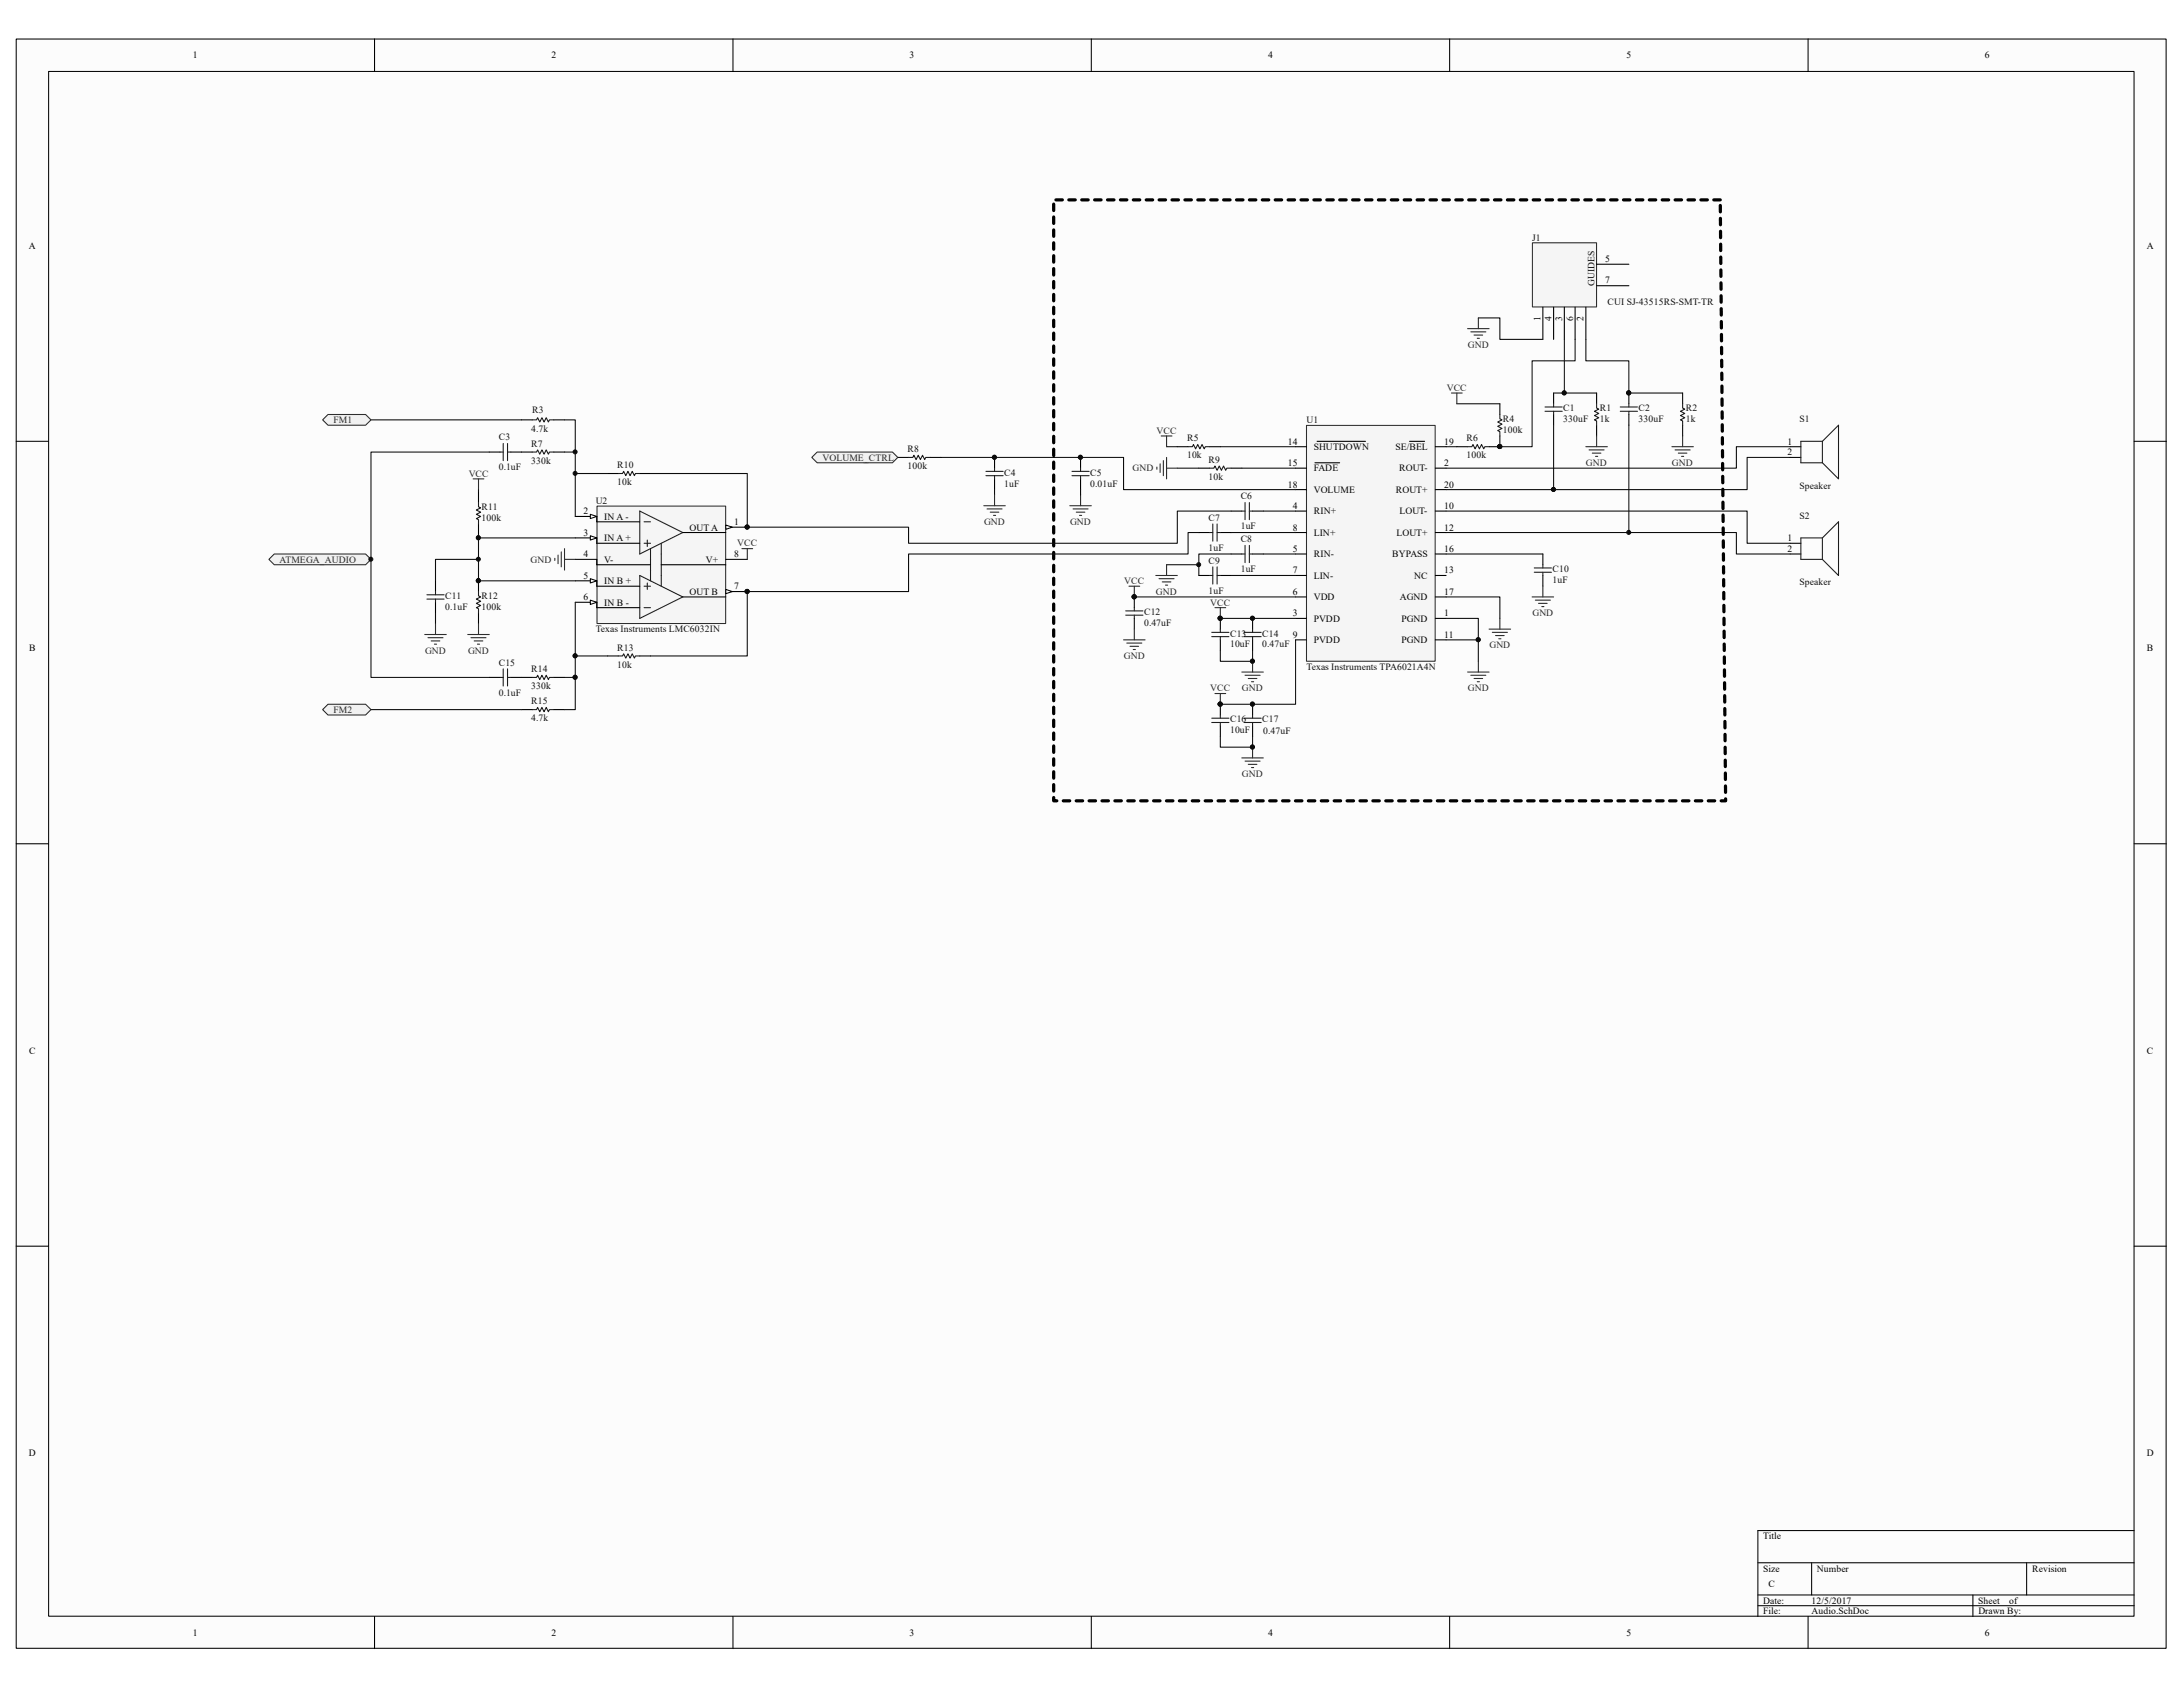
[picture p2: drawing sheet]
<svg xmlns="http://www.w3.org/2000/svg" width="279mm" height="216mm" viewBox="0 0 279 216" stroke-linecap="round" stroke-linejoin="round" font-family="sans-serif">
<defs><g id="words">
<g font-size="1.2">
<text x="24.7" y="7.5">1</text>
<text x="70.6" y="7.5">2</text>
<text x="116.4" y="7.5">3</text>
<text x="162.3" y="7.5">4</text>
<text x="208.2" y="7.5">5</text>
<text x="254" y="7.5">6</text>
<text x="3.7" y="31.8">A</text>
<text x="205.4" y="33.6">5</text>
<text x="274.8" y="31.8">A</text>
<text x="197.2" y="41" transform="rotate(-90 197.2 41)">1</text>
<text x="198.6" y="41" transform="rotate(-90 198.6 41)">4</text>
<text x="199.9" y="41" transform="rotate(-90 199.9 41)">3</text>
<text x="201.3" y="41" transform="rotate(-90 201.3 41)">6</text>
<text x="202.7" y="41" transform="rotate(-90 202.7 41)">2</text>
<text x="205.4" y="36.3">7</text>
<text x="164.8" y="56.9">14</text>
<text x="164.8" y="59.6">15</text>
<text x="168.1" y="57.6">SHUTDOWN</text>
<text x="178.6" y="57.6">SE/BEL</text>
<text x="184.8" y="56.9">19</text>
<text x="184.8" y="59.6">2</text>
<text x="228.8" y="56.9">1</text>
<text x="228.8" y="58.3">2</text>
<text x="74.7" y="65.8">2</text>
<text x="164.8" y="62.4">18</text>
<text x="165.5" y="65.2">4</text>
<text x="168.1" y="60.3">FADE</text>
<text x="168.1" y="63.1">VOLUME</text>
<text x="168.1" y="65.8">RIN+</text>
<text x="178.6" y="63.1">ROUT+</text>
<text x="179.1" y="60.3">ROUT-</text>
<text x="179.1" y="65.8">LOUT-</text>
<text x="184.8" y="62.4">20</text>
<text x="184.8" y="65.2">10</text>
<text x="74.7" y="71.3">4</text>
<text x="74.7" y="68.6">3</text>
<text x="77.3" y="69.3">IN A +</text>
<text x="77.3" y="66.5">IN A -</text>
<text x="88.3" y="67.9">OUT A</text>
<text x="94" y="67.2">1</text>
<text x="94" y="71.3">8</text>
<text x="165.5" y="67.9">8</text>
<text x="165.5" y="70.7">5</text>
<text x="168.1" y="68.6">LIN+</text>
<text x="168.1" y="71.3">RIN-</text>
<text x="178.2" y="71.3">BYPASS</text>
<text x="178.7" y="68.6">LOUT+</text>
<text x="184.8" y="67.9">12</text>
<text x="184.8" y="70.7">16</text>
<text x="228.8" y="69.3">1</text>
<text x="228.8" y="70.7">2</text>
<text x="74.7" y="76.8">6</text>
<text x="74.7" y="74.1">5</text>
<text x="77.3" y="72">V-</text>
<text x="77.3" y="77.5">IN B -</text>
<text x="77.3" y="74.8">IN B +</text>
<text x="88.3" y="76.1">OUT B</text>
<text x="90.3" y="72">V+</text>
<text x="94" y="75.4">7</text>
<text x="165.5" y="73.4">7</text>
<text x="165.5" y="76.1">6</text>
<text x="168.1" y="74.1">LIN-</text>
<text x="168.1" y="76.8">VDD</text>
<text x="179.2" y="76.8">AGND</text>
<text x="181" y="74.1">NC</text>
<text x="184.8" y="73.4">13</text>
<text x="184.8" y="76.1">17</text>
<text x="3.7" y="83.4">B</text>
<text x="165.5" y="78.9">3</text>
<text x="165.5" y="81.6">9</text>
<text x="168.1" y="79.5">PVDD</text>
<text x="168.1" y="82.3">PVDD</text>
<text x="179.4" y="79.5">PGND</text>
<text x="179.4" y="82.3">PGND</text>
<text x="184.8" y="78.9">1</text>
<text x="184.8" y="81.6">11</text>
<text x="274.8" y="83.4">B</text>
<text x="3.7" y="134.8">C</text>
<text x="274.8" y="134.8">C</text>
<text x="3.7" y="186.4">D</text>
<text x="274.8" y="186.4">D</text>
<text x="225.7" y="197">Title</text>
<text x="225.7" y="201.1">Size</text>
<text x="226.4" y="203.2">C</text>
<text x="232.5" y="201.1">Number</text>
<text x="260.1" y="201.1">Revision</text>
<text x="24.7" y="209.3">1</text>
<text x="70.6" y="209.3">2</text>
<text x="116.4" y="209.3">3</text>
<text x="162.3" y="209.3">4</text>
<text x="208.2" y="209.3">5</text>
<text x="225.7" y="205.2">Date:</text>
<text x="225.7" y="206.6">File:</text>
<text x="231.9" y="205.2">12/5/2017</text>
<text x="231.9" y="206.6">Audio.SchDoc</text>
<text x="253.2" y="205.2">Sheet</text>
<text x="253.2" y="206.6">Drawn By:</text>
<text x="254" y="209.3">6</text>
<text x="257.1" y="205.2">of</text>
</g>
<g font-size="1.2" fill="#0e0e0e">
<text x="196.1" y="30.8">J1</text>
<text x="204.1" y="36.6" transform="rotate(-90 204.1 36.6)">GUIDES</text>
<text x="205.7" y="39">CUI SJ-43515RS-SMT-TR</text>
<text x="68.1" y="52.9">R3</text>
<text x="200.1" y="52.7">C1</text>
<text x="204.8" y="52.7">R1</text>
<text x="209.7" y="52.7">C2</text>
<text x="215.8" y="52.7">R2</text>
<text x="63.8" y="56.3">C3</text>
<text x="68" y="57.2">R7</text>
<text x="68" y="59.4">330k</text>
<text x="68" y="55.2">4.7k</text>
<text x="79" y="59.9">R10</text>
<text x="116.2" y="57.9">R8</text>
<text x="151.9" y="56.5">R5</text>
<text x="151.9" y="58.7">10k</text>
<text x="154.7" y="59.2">R9</text>
<text x="167.2" y="54.1">U1</text>
<text x="187.7" y="56.5">R6</text>
<text x="187.7" y="58.7">100k</text>
<text x="192.4" y="54">R4</text>
<text x="192.4" y="55.4">100k</text>
<text x="200.1" y="54">330uF</text>
<text x="204.8" y="54">1k</text>
<text x="209.7" y="54">330uF</text>
<text x="215.8" y="54">1k</text>
<text x="230.3" y="54">S1</text>
<text x="61.6" y="65.3">R11</text>
<text x="63.8" y="60.2">0.1uF</text>
<text x="76.2" y="64.5">U2</text>
<text x="79" y="62.1">10k</text>
<text x="116.2" y="60.1">100k</text>
<text x="128.5" y="60.9">C4</text>
<text x="128.5" y="62.3">1uF</text>
<text x="139.5" y="60.9">C5</text>
<text x="139.5" y="62.3">0.01uF</text>
<text x="154.7" y="61.4">10k</text>
<text x="158.8" y="63.9">C6</text>
<text x="230.3" y="62.5">Speaker</text>
<text x="61.6" y="66.6">100k</text>
<text x="154.7" y="66.6">C7</text>
<text x="154.7" y="70.5">1uF</text>
<text x="158.8" y="67.7">1uF</text>
<text x="158.8" y="69.4">C8</text>
<text x="230.3" y="66.4">S2</text>
<text x="57" y="76.7">C11</text>
<text x="61.6" y="76.7">R12</text>
<text x="154.7" y="72.1">C9</text>
<text x="154.7" y="76">1uF</text>
<text x="158.8" y="73.2">1uF</text>
<text x="198.7" y="73.2">C10</text>
<text x="198.7" y="74.6">1uF</text>
<text x="230.3" y="74.9">Speaker</text>
<text x="57" y="78.1">0.1uF</text>
<text x="61.6" y="78.1">100k</text>
<text x="76.2" y="80.9">Texas Instruments LMC6032IN</text>
<text x="79" y="83.3">R13</text>
<text x="146.4" y="78.7">C12</text>
<text x="146.4" y="80.1">0.47uF</text>
<text x="157.4" y="81.5">C13</text>
<text x="157.4" y="82.8">10uF</text>
<text x="161.5" y="81.5">C14</text>
<text x="161.5" y="82.8">0.47uF</text>
<text x="63.8" y="85.2">C15</text>
<text x="63.8" y="89">0.1uF</text>
<text x="68" y="86">R14</text>
<text x="68" y="88.2">330k</text>
<text x="79" y="85.5">10k</text>
<text x="167.2" y="85.7">Texas Instruments TPA6021A4N</text>
<text x="68" y="90.1">R15</text>
<text x="68" y="92.3">4.7k</text>
<text x="157.4" y="92.5">C16</text>
<text x="157.4" y="93.9">10uF</text>
<text x="161.5" y="92.5">C17</text>
<text x="161.7" y="94">0.47uF</text>
</g>
<g font-size="1.2" fill="#262626">
<text x="187.9" y="44.5">GND</text>
<text x="185.2" y="50">VCC</text>
<text x="42.7" y="54.1">FM1</text>
<text x="105.3" y="59">VOLUME_CTRL</text>
<text x="148" y="55.5">VCC</text>
<text x="203" y="59.6">GND</text>
<text x="214" y="59.6">GND</text>
<text x="60" y="61">VCC</text>
<text x="144.9" y="60.3">GND</text>
<text x="94.4" y="69.9">VCC</text>
<text x="125.9" y="67.2">GND</text>
<text x="136.9" y="67.2">GND</text>
<text x="35.8" y="72">ATMEGA_AUDIO</text>
<text x="67.9" y="72">GND</text>
<text x="143.9" y="74.8">VCC</text>
<text x="148" y="76.1">GND</text>
<text x="154.9" y="77.5">VCC</text>
<text x="54.4" y="83.7">GND</text>
<text x="59.9" y="83.7">GND</text>
<text x="190.6" y="83">GND</text>
<text x="196.1" y="78.9">GND</text>
<text x="143.8" y="84.4">GND</text>
<text x="154.9" y="88.5">VCC</text>
<text x="159" y="88.5">GND</text>
<text x="187.9" y="88.5">GND</text>
<text x="42.7" y="91.2">FM2</text>
<text x="159" y="99.5">GND</text>
</g>
</g></defs>
<path d="M2.1 5h275.1v205.9h-275.1z" fill="#fcfcfc"/>
<path d="M2.1 5h275.1v205.9h-275.1z" fill="none" stroke="#000" stroke-width=".13"/>
<path d="M6.3 9.2h266.8v197.6h-266.8z" fill="#fcfcfc"/>
<g fill="none" stroke="#000" stroke-width=".13">
<path d="M6.2 9.1h266.9v197.7h-266.9zM47.9 5v4.1M93.8 5v4.1M139.7 5v4.1M185.5 5v4.1M231.4 5v4.1M2.1 56.5h4.1M273.2 56.5h4.1M2.1 108h4.1M273.2 108h4.1M2.1 159.5h4.1M273.2 159.5h4.1"/>
<path d="M273.2 195.9h-48.2v11M47.9 206.9v4.1M93.8 206.9v4.1M139.7 206.9v4.1M185.5 206.9v4.1M225 200h48.2M225 204.1h48.2M225 205.5h48.2M231.4 206.9v4.1M231.9 200v4.1M252.5 204.1v2.8M259.4 200v4.1"/>
</g>
<path d="M167.3 54.5h16.4v30.1h-16.4z" fill="#f5f5f5"/>
<path d="M167.2 54.4h16.5v30.2h-16.5z" fill="none" stroke="#262626" stroke-width=".13"/>
<g fill="none" stroke="#000" stroke-width=".14">
<path d="M165.8 57.2h1.4M165.8 59.9h1.4M168.3 59.2h3.2M168.6 56.5h6.2M180.4 56.5h1.9M183.7 57.2h1.4M183.7 59.9h1.4M165.8 62.7h1.4M165.8 65.4h1.4M165.8 68.2h1.4M165.8 70.9h1.4M165.8 73.6h1.4"/>
<path d="M165.8 76.4h1.4M165.8 79.1h1.4M183.7 62.7h1.4M183.7 65.4h1.4M183.7 68.2h1.4M183.7 70.9h1.4M183.7 73.6h1.4M183.7 76.4h1.4M183.7 79.1h1.4M165.8 81.9h1.4M183.7 81.9h1.4"/>
</g>
<path d="M196.2 31.1h8.1v8.2h-8.1z" fill="#f5f5f5"/>
<path d="M196.1 31.1h8.2v8.2h-8.2z" fill="none" stroke="#262626" stroke-width=".13"/>
<path d="M197.5 39.3v4.1M198.8 39.3v4.1M200.2 39.3v4.1M201.6 39.3v4.1M203 39.3v4.1M204.3 36.6h4.2M204.3 33.8h4.2" fill="none" stroke="#000" stroke-width=".14"/>
<path d="M76.5 64.8h16.4v15h-16.4z" fill="#f5f5f5"/>
<path d="M76.4 64.8h16.5v15h-16.5z" fill="none" stroke="#262626" stroke-width=".13"/>
<path d="M73.6 71.6h2.8M92.9 67.5h2.7" fill="none" stroke="#000" stroke-width=".14"/>
<path d="M92.9 67.2l.8 .3-.8 .2z" fill="#fcfcfc" stroke="#000" stroke-width=".13"/>
<circle cx="95.6" cy="67.4" r=".25" fill="#0e0e0e" stroke="#0e0e0e" stroke-width=".13"/>
<path d="M81.9 65.4l5.5 2.8-5.5 2.7zM82.4 66.8h.9M82.4 69.5h.9M82.8 69.1v.8M83.3 71.6v1.4M84.6 69.5v1.4" fill="none" stroke="#1c1c1c" stroke-width=".14"/>
<path d="M73.6 68.8h2.8M92.9 71.6h2.7" fill="none" stroke="#000" stroke-width=".14"/>
<path d="M75.6 68.6l.8 .2-.8 .3z" fill="#fcfcfc" stroke="#000" stroke-width=".13"/>
<path d="M73.6 66.1h2.8" fill="none" stroke="#000" stroke-width=".14"/>
<path d="M75.6 65.8l.8 .3-.8 .3z" fill="#fcfcfc" stroke="#000" stroke-width=".13"/>
<path d="M92.9 75.7h2.7" fill="none" stroke="#000" stroke-width=".14"/>
<path d="M92.9 75.4l.8 .3-.8 .3z" fill="#fcfcfc" stroke="#000" stroke-width=".13"/>
<circle cx="95.6" cy="75.7" r=".25" fill="#0e0e0e" stroke="#0e0e0e" stroke-width=".13"/>
<path d="M81.9 73.6l5.5 2.8-5.5 2.7zM82.4 77.8h.9M82.4 75h.9M82.8 74.6v.8M83.3 70.2v1.4M83.3 73v1.3M84.6 70.9v4.1" fill="none" stroke="#1c1c1c" stroke-width=".14"/>
<path d="M73.6 77.1h2.8v.7h5.5M76.4 66.1v.7h5.5M76.4 68.8v.7h5.5M76.4 71.6v.7h6.9M76.4 74.3v.7h5.5M84.6 72.3h8.3M87.4 68.2h5.5M87.4 76.4h5.5" fill="none" stroke="#000" stroke-width=".14"/>
<path d="M75.6 76.8l.8 .3-.8 .3z" fill="#fcfcfc" stroke="#000" stroke-width=".13"/>
<path d="M73.6 74.3h2.8" fill="none" stroke="#000" stroke-width=".14"/>
<path d="M75.6 74.1l.8 .2-.8 .3z" fill="#fcfcfc" stroke="#000" stroke-width=".13"/>
<g fill="#0e0e0e" stroke="#0e0e0e" stroke-width=".13">
<circle cx="95.6" cy="67.4" r=".25"/>
<circle cx="95.6" cy="75.7" r=".25"/>
<circle cx="191.9" cy="57.1" r=".25"/>
<circle cx="145.2" cy="76.4" r=".25"/>
<circle cx="160.3" cy="79.1" r=".25"/>
<circle cx="160.3" cy="90.1" r=".25"/>
<circle cx="156.2" cy="79.1" r=".25"/>
<circle cx="156.2" cy="90.1" r=".25"/>
<circle cx="208.5" cy="50.3" r=".25"/>
<circle cx="153.4" cy="72.3" r=".25"/>
<circle cx="160.3" cy="84.6" r=".25"/>
<circle cx="160.3" cy="95.6" r=".25"/>
<circle cx="198.8" cy="62.6" r=".25"/>
<circle cx="189.2" cy="81.9" r=".25"/>
<circle cx="208.5" cy="68.1" r=".25"/>
<circle cx="200.2" cy="50.3" r=".25"/>
<circle cx="73.6" cy="86.7" r=".25"/>
<circle cx="73.6" cy="83.9" r=".25"/>
<circle cx="61.2" cy="74.3" r=".25"/>
<circle cx="61.2" cy="68.8" r=".25"/>
<circle cx="73.6" cy="57.8" r=".25"/>
<circle cx="73.6" cy="60.6" r=".25"/>
<circle cx="127.3" cy="58.5" r=".25"/>
<circle cx="61.2" cy="71.6" r=".25"/>
</g>
<g fill="none" stroke="#0e0e0e" stroke-width=".14">
<path d="M47.5 53.7h19.2M72.3 53.7h1.3v12.4M72.3 57.9h1.3M149.3 57.2h1.4M150.7 59.9h2.7M156.2 57.2h9.6M158.9 59.9h6.9M185.1 57.2h1.4M186.5 51.7h5.5M189.2 40.7h2.8v2.7h5.5M198.8 54.4v8.3h-13.7M200.2 43.4v6.9h-1.4"/>
<path d="M200.2 50.3h4.1M201.6 43.4v2.8h-5.5v11h-4.1M203 43.4v2.8h5.5v4.1h6.9M208.5 54.4v13.8M229.1 57.2h-6.9v2.7h-37.1M229.1 58.5h-5.5v4.2h-24.8M55.7 78.5v1.3M61.2 68.4v.4h12.4M61.2 68.8v5.5h12.4M61.2 71.6h-5.5v2.7M61.2 62.7v.2M73.6 77.1v6.8"/>
<path d="M73.6 60.6h4.2M127.3 62.7v.6M145.2 76.4h20.6M149.3 72.3h4.1M156.2 79.1h9.6M157.6 70.9h-4.2v2.7M157.6 68.2h8.2M157.6 73.6h8.2M161.7 65.4h4.1M161.7 70.9h4.1M185.1 79.1h4.1v2.8h-4.1M185.1 76.4h6.9v2.7"/>
<path d="M185.1 68.2h37.1v2.7h6.9M185.1 65.4h38.5v4.1h5.5M185.1 70.9h12.4M47.5 90.8h19.2M73.6 86.7v4.1h-1.3M77.8 83.9h-4.2v2.8h-1.3M156.2 83.3v1.3h4.1v-1.3M156.2 94.2v1.4h4.1v-1.4M165.8 81.9v8.2h-9.6M189.2 81.9v2.7"/>
</g>
<g fill="none" stroke="#262626" stroke-width=".14">
<path d="M148.1 59.8v.3M148.5 59.4v1.1M148.6 55.8h1.4M148.9 59v1.9M149.3 55.8v1.4M149.3 58.5v2.8M149.3 59.9h1.4M185.8 50.3h1.3M186.5 50.3v1.4M187.8 42.1h2.8M188.2 42.5h2M188.7 42.9h1.1"/>
<path d="M189.1 43.3h.2M189.2 40.7v1.4M203 57.2h2.7M203.4 57.6h1.9M203.8 58h1.1M204.2 58.4h.3M204.3 55.8v1.4M214 57.2h2.7M214.4 57.6h1.9M214.8 58h1.1M215.2 58.4h.3M215.4 55.8v1.4"/>
<path d="M55.7 79.8v1.4M60.6 61.3h1.3M61.2 61.3v1.4M61.2 79.8v1.4M71 71.5v.2M71.4 71v1.1M71.8 70.6v1.9M72.3 70.2v2.8M72.3 71.6h1.3M95 70.2h1.3M95.6 70.2v1.4M125.9 64.7h2.8"/>
<path d="M126.3 65.1h2M126.7 65.5h1.1M127.2 66h.2M127.3 63.3v1.4M136.9 64.7h2.8M137.3 65.1h2M137.8 65.5h1.1M138.2 66h.2M138.3 63.3v1.4M144.5 75h1.4M145.2 75v1.4M147.9 73.6h2.8"/>
<path d="M148.3 74.1h2M148.8 74.5h1.1M149.2 74.9h.2M149.3 72.3v1.3M155.5 77.8h1.4M156.2 77.8v1.3M192 79.1v1.4M196.1 76.4h2.7M196.5 76.8h1.9M196.9 77.2h1.1M197.3 77.6h.3M197.5 75v1.4"/>
<path d="M54.4 81.2h2.7M54.8 81.6h1.9M55.2 82h1.1M55.6 82.4h.3M59.9 81.2h2.7M60.3 81.6h1.9M60.7 82h1.1M61.1 82.4h.3M143.8 81.9h2.8M144.2 82.3h1.9M144.6 82.7h1.1M145 83.1h.3"/>
<path d="M145.2 80.5v1.4M155.5 88.8h1.4M156.2 88.8v1.3M158.9 86h2.8M158.9 97h2.8M159.4 86.4h1.9M159.4 97.4h1.9M159.8 86.8h1.1M159.8 97.8h1.1M160.2 87.2h.3M160.2 98.2h.3M160.3 84.6v1.4"/>
<path d="M160.3 95.6v1.4M187.8 86h2.8M188.2 86.4h2M188.7 86.8h1.1M189.1 87.2h.2M189.2 84.6v1.4M190.6 80.5h2.7M191 80.9h1.9M191.4 81.3h1.1M191.8 81.8h.3"/>
</g>
<g fill="none" stroke="#000" stroke-width=".14">
<path d="M62.6 57.9h1.4M65.4 57.9h2.7M66.7 53.7h1.4M70.9 57.9h1.4M70.9 53.7h1.4M114.9 58.5h1.4M119 58.5h1.4M127.3 58.5v1.4M150.7 57.2h1.4M153.4 59.9h1.4M154.8 57.2h1.4M157.6 59.9h1.3"/>
<path d="M186.5 57.2h1.3M192 55.8v1.4h-1.4M192 51.7v1.3M198.8 50.3v1.4M198.8 53v1.4M204.3 50.3v1.4M204.3 54.4v1.4M208.5 50.3v1.4M208.5 53v1.4M215.4 50.3v1.4M215.4 54.4v1.4M229.1 57.2h1.4"/>
<path d="M229.1 58.5h1.4M55.7 74.3v1.4M55.7 77.1v1.4M61.2 62.9v1.4M61.2 67.1v1.3M61.2 74.3v1.4M61.2 78.5v1.3M77.8 60.6h1.3M81.9 60.6h1.4M127.3 61.3v1.4M145.2 76.4v1.4M145.2 79.1v1.4"/>
<path d="M153.4 68.2h1.4M153.4 73.6h1.4M156.2 68.2h1.4M156.2 73.6h1.4M156.2 79.1v1.4M157.6 65.4h1.3M157.6 70.9h1.3M160.3 65.4h1.4M160.3 70.9h1.4M160.3 79.1v1.4M197.5 70.9v1.4M197.5 73.6v1.4"/>
<path d="M229.1 70.9h1.4M229.1 69.5h1.4M62.6 86.7h1.4M65.4 86.7h2.7M66.7 90.8h1.4M70.9 86.7h1.4M70.9 90.8h1.4M77.8 83.9h1.3M81.9 83.9h1.4M156.2 81.9v1.4M156.2 90.1v1.4M156.2 92.9v1.3"/>
<path d="M160.3 81.9v1.4M160.3 90.1v1.4M160.3 92.9v1.3"/>
</g>
<g fill="none" stroke="#1c1c1c" stroke-width=".14">
<path d="M64 57.9h.4M64.4 56.8v2.2M65 56.8v2.2M65 57.9h.4M68.1 57.9h.6l.1-.3 .3 .5 .3-.5 .2 .5 .3-.5 .3 .5 .1-.2h.6M68.1 53.7h.6l.1-.2 .3 .5 .3-.5 .2 .5 .3-.5 .3 .5 .1-.3h.6M116.3 58.5h.5l.2-.2 .2 .5 .3-.5 .3 .5 .3-.5 .2 .5 .2-.3h.5M127.3 59.9v.4M152.1 57.2h.5l.1-.3 .3 .5 .3-.5 .3 .5 .2-.5 .3 .5 .2-.2h.5M154.8 59.9h.6l.1-.3 .3 .6 .3-.6 .2 .6 .3-.6 .3 .6 .1-.3h.6M187.8 57.2h.6l.1-.3 .3 .5 .3-.5 .2 .5 .3-.5 .3 .5 .1-.2h.6M192 53v.6l.2 .1-.5 .3 .5 .3-.5 .3 .5 .2-.5 .3 .3 .1v.6"/>
<path d="M197.7 52.1h2.2M197.7 52.6h2.2M198.8 51.7v.4M198.8 52.6v.4M204.3 51.7v.5l.3 .2-.5 .2 .5 .3-.5 .3 .5 .3-.5 .2 .2 .2v.5M207.4 52.1h2.2M207.4 52.6h2.2M208.5 51.7v.4M208.5 52.6v.4M215.4 51.7v.5l.2 .2-.5 .2 .5 .3-.5 .3 .5 .3-.5 .2 .3 .2v.5M230.5 56.5h2.7l2.1-2.1v6.9l-2.1-2.1h-2.7zM233.2 56.5v2.7"/>
<path d="M54.6 76.1h2.2M54.6 76.7h2.2M55.7 75.7v.4M55.7 76.7v.4M61.2 75.7v.6l.3 .1-.5 .3 .5 .2-.5 .3 .5 .3-.5 .3 .2 .1v.6M61.2 64.3v.6l.3 .1-.5 .3 .5 .2-.5 .3 .5 .3-.5 .3 .2 .1v.6M79.1 60.6h.6l.1-.3 .3 .6 .3-.6 .2 .6 .3-.6 .3 .6 .1-.3h.6M126.2 60.3h2.2M126.2 60.9h2.2M127.3 60.9v.4M144.1 78.2h2.2M144.1 78.7h2.2"/>
<path d="M145.2 77.8v.4M145.2 78.7v.4M154.8 68.2h.4M154.8 73.6h.4M155.2 67.1v2.2M155.2 72.5v2.2M155.8 67.1v2.2M155.8 72.5v2.2M155.8 68.2h.4M155.8 73.6h.4M158.9 65.4h.5M158.9 70.9h.5"/>
<path d="M159.4 64.3v2.2M159.4 69.8v2.2M159.9 64.3v2.2M159.9 69.8v2.2M159.9 65.4h.4M159.9 70.9h.4M196.4 72.7h2.2M196.4 73.2h2.2M197.5 72.3v.4M197.5 73.2v.4M230.5 68.8h2.7l2.1-2v6.8l-2.1-2h-2.7zM233.2 68.8v2.8"/>
<path d="M64 86.7h.4M64.4 85.6v2.2M65 85.6v2.2M65 86.7h.4M68.1 86.7h.6l.1-.3 .3 .6 .3-.6 .2 .6 .3-.6 .3 .6 .1-.3h.6M68.1 90.8h.6l.1-.3 .3 .6 .3-.6 .2 .6 .3-.6 .3 .6 .1-.3h.6M79.1 83.9h.6l.1-.2 .3 .5 .3-.5 .2 .5 .3-.5 .3 .5 .1-.3h.6M155.1 80.9h2.2M155.1 81.5h2.2M155.1 91.9h2.2M155.1 92.5h2.2M156.2 80.5v.4"/>
<path d="M156.2 81.5v.4M156.2 91.5v.4M156.2 92.5v.4M159.2 80.9h2.2M159.2 81.5h2.2M159.2 91.9h2.2M159.2 92.5h2.2M160.3 80.5v.4M160.3 81.5v.4M160.3 91.5v.4M160.3 92.5v.4"/>
</g>
<path d="M103.9 58.5l.7-.6h9.6l.7 .6-.7 .7h-9.6z" fill-rule="evenodd" fill="#f0f0f0" stroke="#262626" stroke-width=".13"/>
<path d="M120.4 58.5h23.4v4.2h22M138.3 62.7v.6" fill="none" stroke="#0e0e0e" stroke-width=".14"/>
<path d="M138.3 58.5v1.4M138.3 61.3v1.4" fill="none" stroke="#000" stroke-width=".14"/>
<circle cx="138.3" cy="58.5" r=".25" fill="#0e0e0e" stroke="#0e0e0e" stroke-width=".13"/>
<path d="M138.3 59.9v.4M137.2 60.3h2.2M137.2 60.9h2.2M138.3 60.9v.4" fill="none" stroke="#1c1c1c" stroke-width=".14"/>
<path d="M220.2 25.6h-85.3v76.9h86l-.7-76.9" fill="none" stroke="#000" stroke-width=".41" stroke-dasharray=".8 .8"/>
<g fill="#f0f0f0" stroke="#262626" stroke-width=".13">
<path d="M41.3 53.7l.7-.7h4.8l.7 .7-.7 .7h-4.8z" fill-rule="evenodd"/>
<path d="M41.3 90.8l.7-.7h4.8l.7 .7-.7 .7h-4.8z" fill-rule="evenodd"/>
<path d="M35.1 70.9h11.7l.7 .7-.7 .7h-11.7l-.7-.7z" fill-rule="evenodd"/>
</g>
<g fill="#0e0e0e" stroke="#0e0e0e" stroke-width=".13">
<circle cx="47.5" cy="71.6" r=".25"/>
<circle cx="95.6" cy="67.4" r=".25"/>
<circle cx="95.6" cy="75.7" r=".25"/>
</g>
<path d="M62.6 57.9h-15.1v28.8h15.1M83.3 60.6h12.3v6.9h20.7v2h34.4v-4.1h6.9M153.4 68.2h-1.3v2.7h-35.8v4.8h-20.7v8.2h-12.3" fill="none" stroke="#0e0e0e" stroke-width=".14"/>
<use href="#words"/>
</svg>
